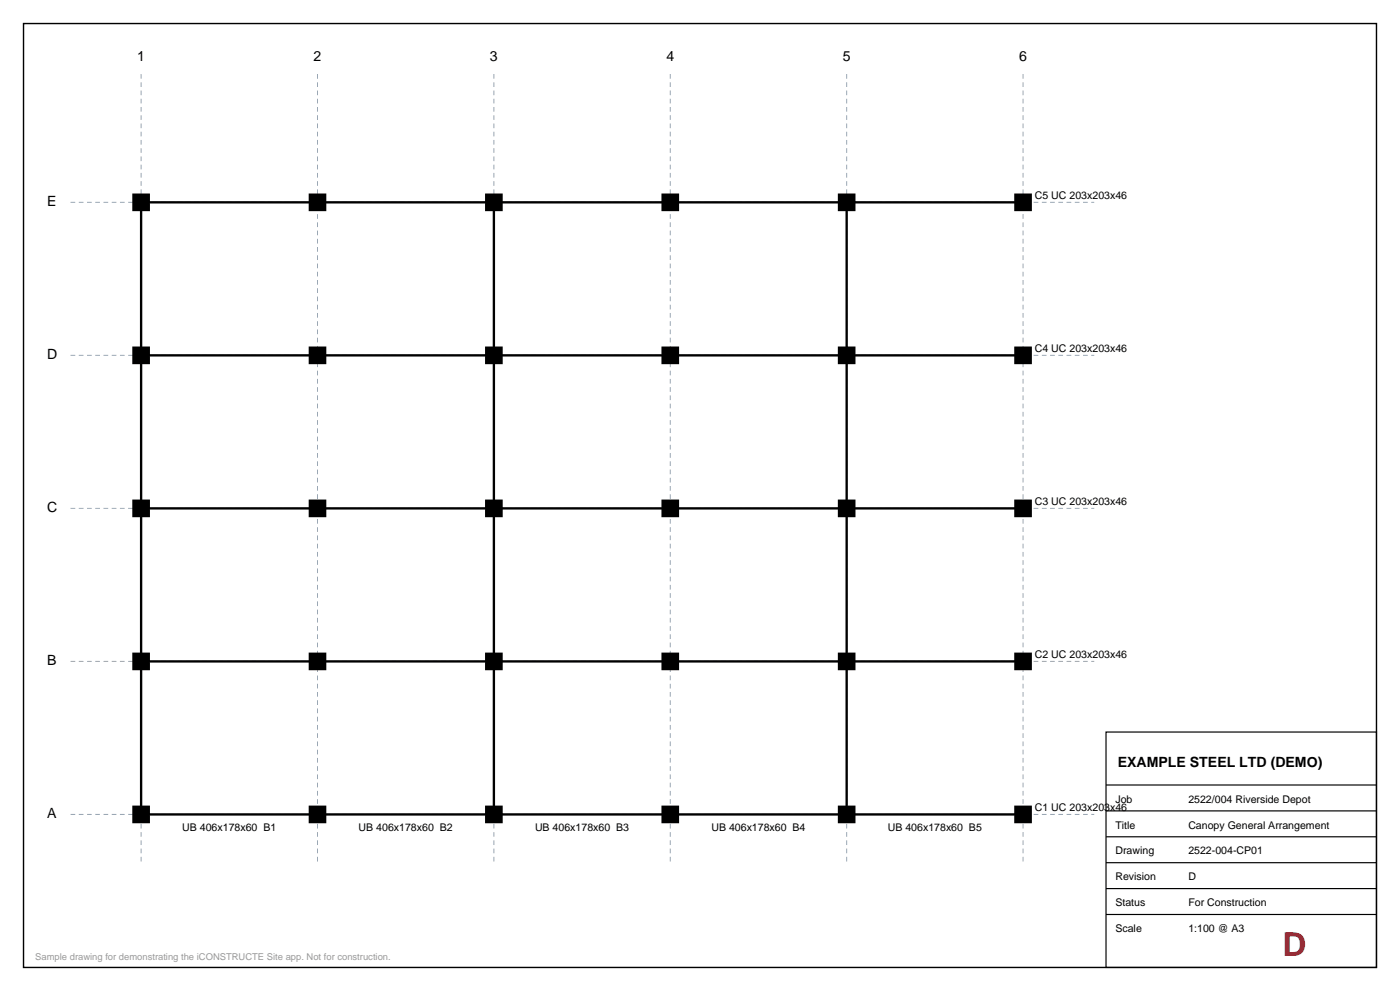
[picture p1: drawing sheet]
<svg xmlns="http://www.w3.org/2000/svg" width="420mm" height="297mm" viewBox="0 0 420 297" stroke-linecap="round" stroke-linejoin="round" font-family="sans-serif">
<defs><g id="words">
<text font-size="9.9" fill="#c50f1f" x="384.7" y="286.4">D</text>
<g font-size="4.2">
<text x="41.2" y="18.3">1</text>
<text x="94.1" y="18.3">2</text>
<text x="147" y="18.3">3</text>
<text x="199.9" y="18.3">4</text>
<text x="252.8" y="18.3">5</text>
<text x="305.7" y="18.3">6</text>
<text x="14.1" y="61.7">E</text>
<text x="14.1" y="107.6">D</text>
<text x="14.1" y="153.4">C</text>
<text x="14.1" y="199.3">B</text>
<text x="335.3" y="230">EXAMPLE STEEL LTD (DEMO)</text>
<text x="14.1" y="245.1">A</text>
</g>
<g font-size="3.2">
<text x="310.4" y="59.6">C5 UC 203x203x46</text>
<text x="310.4" y="105.4">C4 UC 203x203x46</text>
<text x="310.4" y="151.3">C3 UC 203x203x46</text>
<text x="310.4" y="197.2">C2 UC 203x203x46</text>
<text x="310.4" y="243">C1 UC 203x203x46</text>
<text x="334.6" y="240.6">Job</text>
<text x="356.5" y="240.6">2522/004 Riverside Depot</text>
<text x="54.7" y="249">UB 406x178x60 B1</text>
<text x="107.6" y="249">UB 406x178x60 B2</text>
<text x="160.5" y="249">UB 406x178x60 B3</text>
<text x="213.4" y="249">UB 406x178x60 B4</text>
<text x="266.3" y="249">UB 406x178x60 B5</text>
<text x="334.6" y="248.3">Title</text>
<text x="356.5" y="248.3">Canopy General Arrangement</text>
<text x="334.6" y="256.1">Drawing</text>
<text x="356.5" y="256.1">2522-004-CP01</text>
<text x="334.6" y="263.8">Revision</text>
<text x="356.5" y="263.8">D</text>
<text x="334.6" y="271.6">Status</text>
<text x="356.5" y="271.6">For Construction</text>
<text x="334.6" y="279.4">Scale</text>
<text x="356.5" y="279.4">1:100 @ A3</text>
</g>
<text font-size="2.8" fill="#999" x="10.6" y="287.8">Sample drawing for demonstrating the iCONSTRUCTE Site app. Not for construction.</text>
</g></defs>
<path d="M7.1 7.1h405.8v282.8h-405.8z" fill="none" stroke="#000" stroke-width=".42"/>
<path d="M21.2 60.6h307.1M21.2 106.5h307.1M21.2 152.4h307.1M21.2 198.2h307.1M21.2 244.1h307.1M42.3 258.2v-237M95.2 258.2v-237M148.2 258.2v-237M201.1 258.2v-237M254 258.2v-237M306.9 258.2v-237" fill="none" stroke="#9aa7b4" stroke-width=".3" stroke-dasharray="1.4 1.1" stroke-linecap="butt"/>
<g fill="#000" stroke="#000" stroke-width="1.1" stroke-linecap="butt">
<path d="M40.2 58.5h4.2v4.3h-4.2z" fill-rule="evenodd"/>
<path d="M93.1 58.5h4.3v4.3h-4.3z" fill-rule="evenodd"/>
<path d="M146 58.5h4.3v4.3h-4.3z" fill-rule="evenodd"/>
<path d="M199 58.5h4.2v4.3h-4.2z" fill-rule="evenodd"/>
<path d="M251.9 58.5h4.2v4.3h-4.2z" fill-rule="evenodd"/>
<path d="M304.8 58.5h4.2v4.3h-4.2z" fill-rule="evenodd"/>
<path d="M40.2 104.4h4.2v4.2h-4.2z" fill-rule="evenodd"/>
<path d="M93.1 104.4h4.3v4.2h-4.3z" fill-rule="evenodd"/>
<path d="M146 104.4h4.3v4.2h-4.3z" fill-rule="evenodd"/>
<path d="M199 104.4h4.2v4.2h-4.2z" fill-rule="evenodd"/>
<path d="M251.9 104.4h4.2v4.2h-4.2z" fill-rule="evenodd"/>
<path d="M304.8 104.4h4.2v4.2h-4.2z" fill-rule="evenodd"/>
<path d="M40.2 150.2h4.2v4.3h-4.2z" fill-rule="evenodd"/>
<path d="M93.1 150.2h4.3v4.3h-4.3z" fill-rule="evenodd"/>
<path d="M146 150.2h4.3v4.3h-4.3z" fill-rule="evenodd"/>
<path d="M199 150.2h4.2v4.3h-4.2z" fill-rule="evenodd"/>
<path d="M251.9 150.2h4.2v4.3h-4.2z" fill-rule="evenodd"/>
<path d="M304.8 150.2h4.2v4.3h-4.2z" fill-rule="evenodd"/>
<path d="M40.2 196.1h4.2v4.2h-4.2z" fill-rule="evenodd"/>
<path d="M93.1 196.1h4.3v4.2h-4.3z" fill-rule="evenodd"/>
<path d="M146 196.1h4.3v4.2h-4.3z" fill-rule="evenodd"/>
<path d="M199 196.1h4.2v4.2h-4.2z" fill-rule="evenodd"/>
<path d="M251.9 196.1h4.2v4.2h-4.2z" fill-rule="evenodd"/>
<path d="M304.8 196.1h4.2v4.2h-4.2z" fill-rule="evenodd"/>
<path d="M40.2 242h4.2v4.2h-4.2z" fill-rule="evenodd"/>
<path d="M93.1 242h4.3v4.2h-4.3z" fill-rule="evenodd"/>
<path d="M146 242h4.3v4.2h-4.3z" fill-rule="evenodd"/>
<path d="M199 242h4.2v4.2h-4.2z" fill-rule="evenodd"/>
<path d="M251.9 242h4.2v4.2h-4.2z" fill-rule="evenodd"/>
<path d="M304.8 242h4.2v4.2h-4.2z" fill-rule="evenodd"/>
</g>
<path d="M148.2 60.6v183.5M254 60.6v183.5M306.9 60.6h-264.6v183.5h264.6M42.3 106.5h264.6M42.3 152.4h264.6M42.3 198.2h264.6" fill="none" stroke="#000" stroke-width=".71" stroke-linecap="butt"/>
<path d="M331.8 219.4h81.1v70.5h-81.1zM331.8 235.3h81.1M331.8 243h81.1M331.8 250.8h81.1M331.8 258.5h81.1M331.8 266.3h81.1M331.8 274.1h81.1" fill="none" stroke="#000" stroke-width=".35"/>
<use href="#words"/>
</svg>
